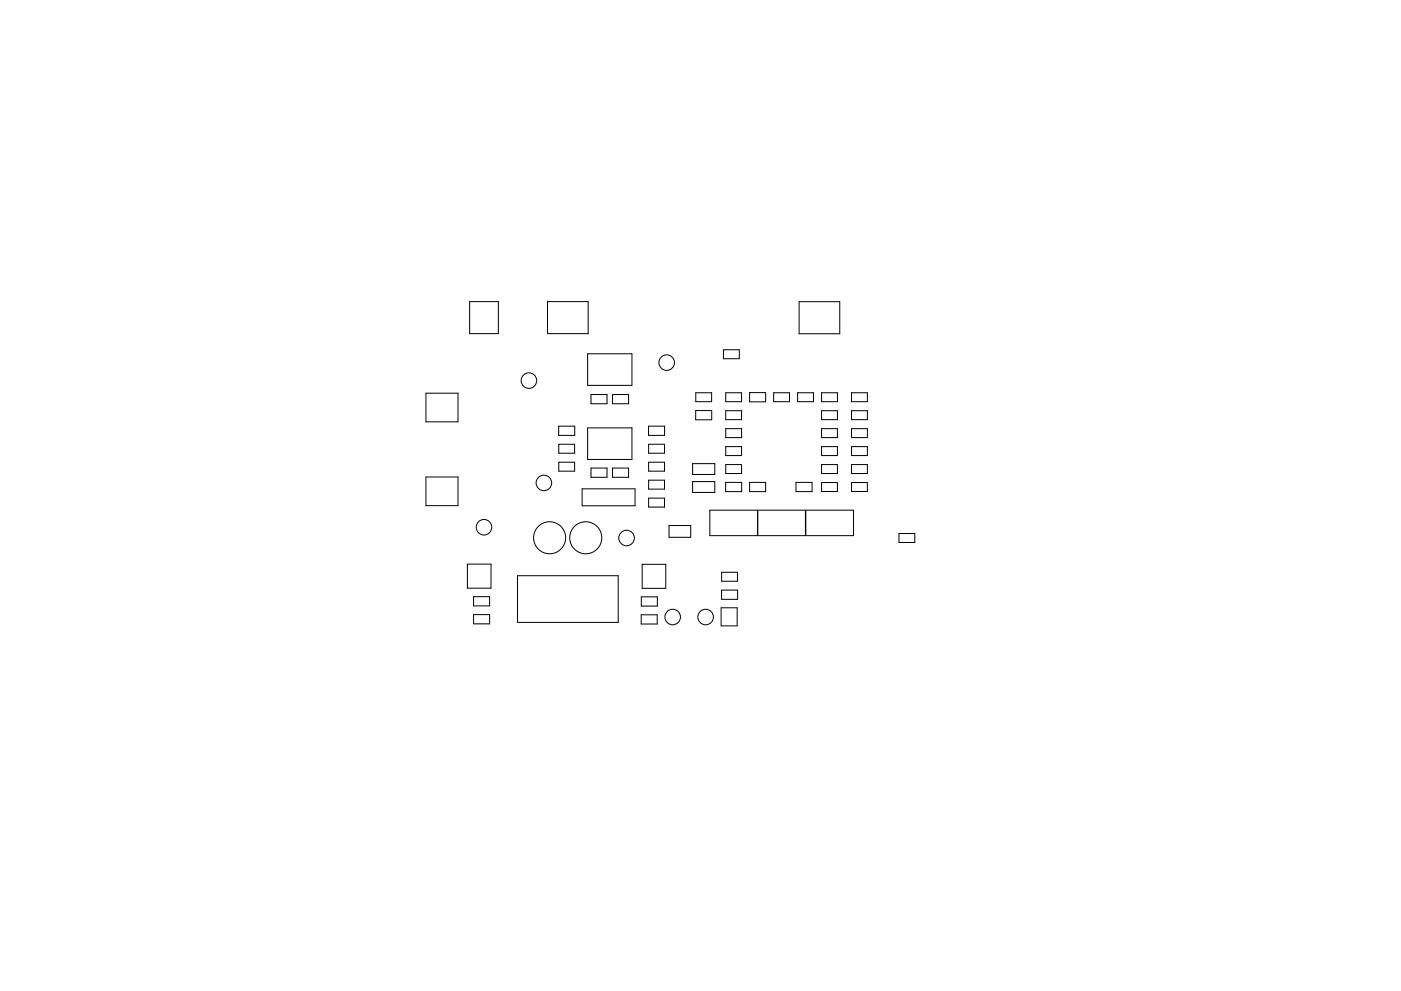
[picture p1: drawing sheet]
<svg xmlns="http://www.w3.org/2000/svg" width="297mm" height="210mm" viewBox="0 0 297 210" stroke-linecap="round" stroke-linejoin="round" font-family="sans-serif">
<g fill="none" stroke="#000" stroke-width=".21">
<path d="M99.6 64h6.1v6.8h-6.1zM116.1 64h8.6v6.8h-8.6zM124.6 75.1h9.4v6.7h-9.4zM153.4 74.2h3.3v1.9h-3.3zM169.4 64h8.6v6.8h-8.6zM90.3 83.4h6.8v6.1h-6.8zM118.5 90.4h3.4v2h-3.4zM118.5 94.3h3.3v1.9h-3.3zM118.5 98.1h3.3v1.9h-3.3zM124.6 90.8h9.4v6.7h-9.4zM125.3 83.7h3.4v2h-3.4zM125.3 99.3h3.4v2h-3.4z"/>
<path d="M129.9 99.3h3.4v2h-3.4zM129.9 83.7h3.4v2h-3.4zM137.5 90.4h3.4v2h-3.4zM137.5 94.3h3.4v1.9h-3.4zM137.5 98.1h3.4v1.9h-3.4zM146.8 98.4h4.7v2.3h-4.7zM147.5 87.1h3.4v2h-3.4zM147.5 83.3h3.4v1.9h-3.4zM153.9 94.8h3.3v1.9h-3.3zM153.9 83.3h3.3v1.9h-3.3zM153.9 87.1h3.3v1.9h-3.3zM153.9 90.9h3.3v1.9h-3.3z"/>
<path d="M153.9 98.6h3.3v1.9h-3.3zM158.9 83.3h3.4v2h-3.4zM164 83.3h3.4v1.9h-3.4zM169.1 83.3h3.4v1.9h-3.4zM174.2 94.8h3.3v1.9h-3.3zM174.2 87.1h3.3v1.9h-3.3zM174.2 83.3h3.3v1.9h-3.3zM174.2 90.9h3.3v1.9h-3.3zM174.2 98.6h3.3v1.9h-3.3zM180.5 94.8h3.4v1.9h-3.4zM180.5 83.3h3.4v1.9h-3.4zM180.5 87.1h3.4v1.9h-3.4z"/>
<path d="M180.5 90.9h3.4v1.9h-3.4zM180.5 98.6h3.4v1.9h-3.4zM90.3 101.2h6.8v6.1h-6.8zM99.1 119.7h5v5.1h-5zM123.4 103.7h11.2v3.6h-11.2zM136.2 119.7h5v5.1h-5zM137.5 101.9h3.4v1.9h-3.4zM137.5 105.7h3.4v1.9h-3.4zM141.8 111.5h4.6v2.5h-4.6zM146.8 102.2h4.7v2.3h-4.7zM150.5 108.2h10.1v5.4h-10.1zM153.8 102.3h3.4v2h-3.4z"/>
<path d="M158.9 102.3h3.4v2h-3.4zM160.7 108.2h10.1v5.4h-10.1zM168.8 102.3h3.4v2h-3.4zM170.9 108.2h10.1v5.4h-10.1zM174.2 102.4h3.3v1.9h-3.3zM180.5 102.4h3.4v1.9h-3.4zM190.6 113.2h3.4v1.9h-3.4zM100.4 126.6h3.4v2h-3.4zM100.4 130.4h3.4v2h-3.4zM109.7 122.2h21.4v9.9h-21.4zM135.9 130.4h3.4v2h-3.4zM136 126.6h3.4v2h-3.4z"/>
<path d="M152.9 128.9h3.4v3.9h-3.4zM153 125.2h3.4v2h-3.4zM153 121.4h3.4v1.9h-3.4z"/>
<circle cx="141.4" cy="76.9" r="1.65"/>
<circle cx="112.1" cy="80.7" r="1.65"/>
<circle cx="102.6" cy="111.9" r="1.65"/>
<circle cx="115.3" cy="102.5" r="1.65"/>
<circle cx="116.5" cy="114.1" r="3.4"/>
<circle cx="124.2" cy="114.1" r="3.4"/>
<circle cx="132.8" cy="114.1" r="1.65"/>
<circle cx="142.6" cy="130.9" r="1.65"/>
<circle cx="149.6" cy="130.9" r="1.65"/>
</g>
</svg>
